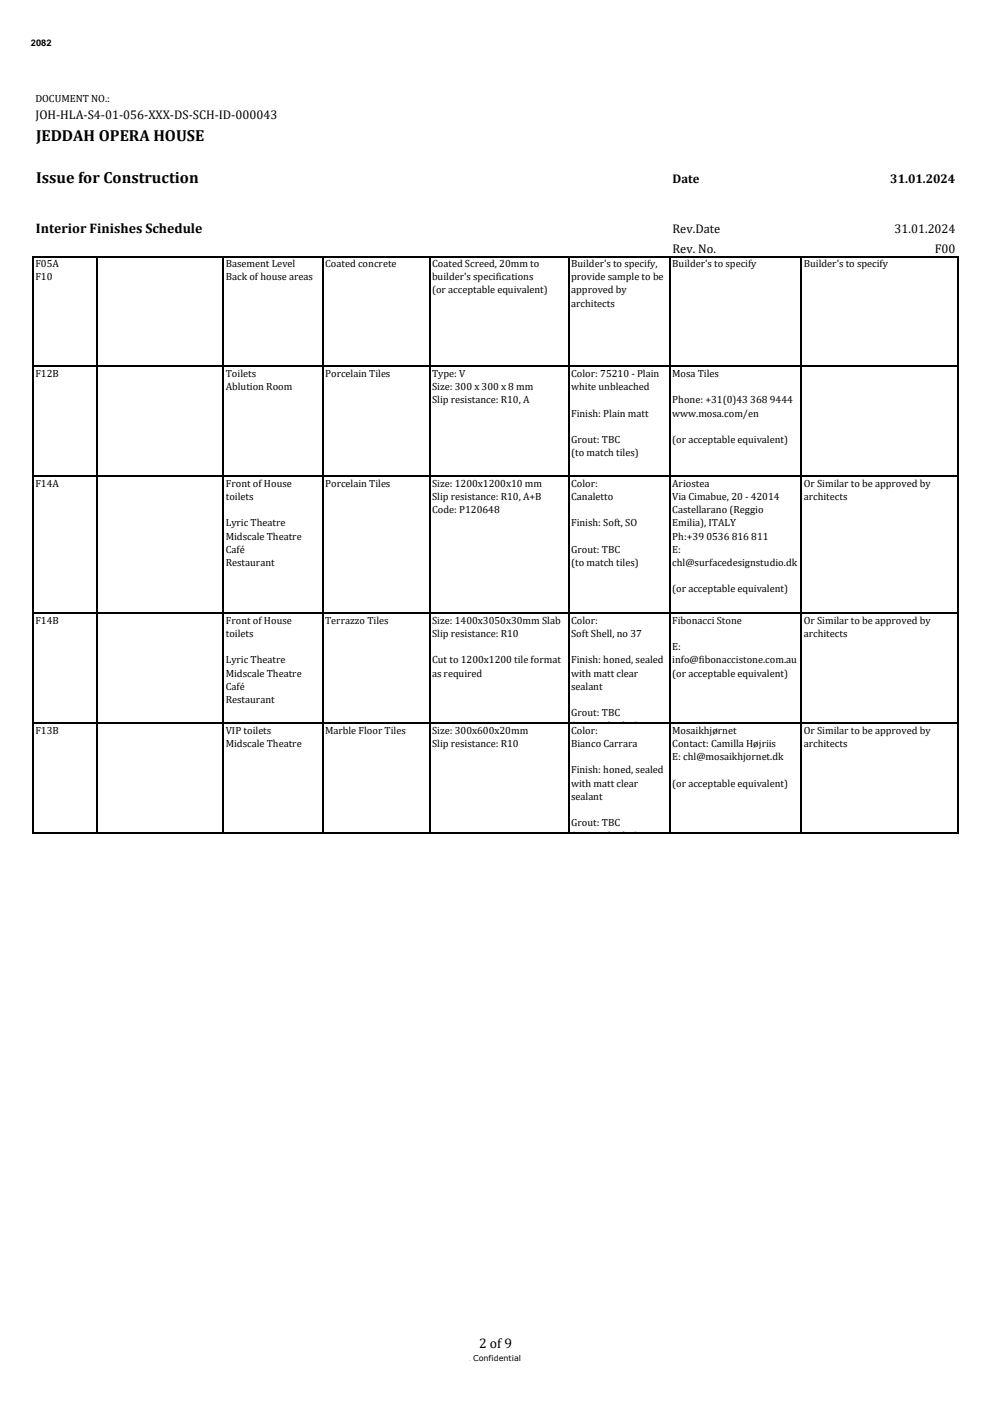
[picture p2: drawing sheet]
<svg xmlns="http://www.w3.org/2000/svg" width="210mm" height="297mm" viewBox="0 0 210 297" stroke-linecap="round" stroke-linejoin="round" font-family="sans-serif">
<defs><g id="words">
<g font-size="3.4">
<text x="7.7" y="29.9">JEDDAH OPERA HOUSE</text>
<text x="7.7" y="38.9">Issue for Construction</text>
</g>
<g font-size="2.9">
<text x="7.6" y="49.5">Interior Finishes Schedule</text>
<text x="101.5" y="285.8">2 of 9</text>
</g>
<g font-size="2.7">
<text x="7.5" y="25.2">JOH-HLA-S4-01-056-XXX-DS-SCH-ID-000043</text>
<text x="142.5" y="38.9">Date</text>
<text x="188.6" y="38.9">31.01.2024</text>
<text x="142.5" y="49.5">Rev.Date</text>
<text x="142.5" y="53.6">Rev. No.</text>
<text x="189.5" y="49.5">31.01.2024</text>
<text x="198.1" y="53.6">F00</text>
</g>
<g font-size="2.2">
<text x="7.5" y="21.7">DOCUMENT NO.:</text>
<text x="7.5" y="56.6">F05A</text>
<text x="7.5" y="59.4">F10</text>
<text x="47.8" y="56.6">Basement Level</text>
<text x="47.8" y="59.4">Back of house areas</text>
<text x="68.9" y="56.6">Coated concrete</text>
<text x="91.5" y="56.6">Coated Screed, 20mm to</text>
<text x="91.5" y="59.4">builder's specifications</text>
<text x="121" y="56.6">Builder's to specify,</text>
<text x="121" y="59.4">provide sample to be</text>
<text x="142.4" y="56.6">Builder's to specify</text>
<text x="170.3" y="56.6">Builder's to specify</text>
<text x="91.5" y="62.2">(or acceptable equivalent)</text>
<text x="121" y="62.2">approved by</text>
<text x="121" y="65">architects</text>
<text x="7.5" y="79.9">F12B</text>
<text x="47.8" y="79.9">Toilets</text>
<text x="47.8" y="82.7">Ablution Room</text>
<text x="68.9" y="79.9">Porcelain Tiles</text>
<text x="91.5" y="79.9">Type: V</text>
<text x="91.5" y="82.7">Size: 300 x 300 x 8 mm</text>
<text x="121" y="79.9">Color: 75210 - Plain</text>
<text x="121" y="82.7">white unbleached</text>
<text x="142.4" y="79.9">Mosa Tiles</text>
<text x="91.5" y="85.5">Slip resistance: R10, A</text>
<text x="121" y="88.3">Finish: Plain matt</text>
<text x="142.4" y="85.5">Phone: +31(0)43 368 9444</text>
<text x="142.4" y="88.3">www.mosa.com/en</text>
<text x="121" y="93.9">Grout: TBC</text>
<text x="142.4" y="93.9">(or acceptable equivalent)</text>
<text x="121" y="96.7">(to match tiles)</text>
<text x="7.5" y="103.2">F14A</text>
<text x="47.8" y="103.2">Front of House</text>
<text x="47.8" y="106">toilets</text>
<text x="68.9" y="103.2">Porcelain Tiles</text>
<text x="91.5" y="103.2">Size: 1200x1200x10 mm</text>
<text x="91.5" y="106">Slip resistance: R10, A+B</text>
<text x="121" y="103.2">Color:</text>
<text x="121" y="106">Canaletto</text>
<text x="142.4" y="103.2">Ariostea</text>
<text x="142.4" y="106">Via Cimabue, 20 - 42014</text>
<text x="170.3" y="103.2">Or Similar to be approved by</text>
<text x="170.3" y="106">architects</text>
<text x="47.8" y="111.6">Lyric Theatre</text>
<text x="91.5" y="108.8">Code: P120648</text>
<text x="121" y="111.6">Finish: Soft, SO</text>
<text x="142.4" y="108.8">Castellarano (Reggio</text>
<text x="142.4" y="111.6">Emilia), ITALY</text>
<text x="47.8" y="114.4">Midscale Theatre</text>
<text x="47.8" y="117.2">Café</text>
<text x="47.8" y="119.9">Restaurant</text>
<text x="121" y="117.2">Grout: TBC</text>
<text x="121" y="119.9">(to match tiles)</text>
<text x="142.4" y="114.4">Ph:+39 0536 816 811</text>
<text x="142.4" y="117.2">E:</text>
<text x="142.4" y="119.9">chl@surfacedesignstudio.dk</text>
<text x="142.4" y="125.5">(or acceptable equivalent)</text>
<text x="7.5" y="132.2">F14B</text>
<text x="47.8" y="132.2">Front of House</text>
<text x="47.8" y="135">toilets</text>
<text x="68.9" y="132.2">Terrazzo Tiles</text>
<text x="91.5" y="132.2">Size: 1400x3050x30mm Slab</text>
<text x="91.5" y="135">Slip resistance: R10</text>
<text x="121" y="132.2">Color:</text>
<text x="121" y="135">Soft Shell, no 37</text>
<text x="142.4" y="132.2">Fibonacci Stone</text>
<text x="142.4" y="137.8">E:</text>
<text x="170.3" y="132.2">Or Similar to be approved by</text>
<text x="170.3" y="135">architects</text>
<text x="47.8" y="140.6">Lyric Theatre</text>
<text x="47.8" y="143.4">Midscale Theatre</text>
<text x="91.5" y="140.6">Cut to 1200x1200 tile format</text>
<text x="91.5" y="143.4">as required</text>
<text x="121" y="140.6">Finish: honed, sealed</text>
<text x="121" y="143.4">with matt clear</text>
<text x="142.4" y="140.6">info@fibonaccistone.com.au</text>
<text x="142.4" y="143.4">(or acceptable equivalent)</text>
<text x="47.8" y="146.2">Café</text>
<text x="47.8" y="149">Restaurant</text>
<text x="121" y="146.2">sealant</text>
<text x="7.5" y="155.5">F13B</text>
<text x="47.8" y="155.5">VIP toilets</text>
<text x="68.9" y="155.5">Marble Floor Tiles</text>
<text x="91.5" y="155.5">Size: 300x600x20mm</text>
<text x="121" y="151.8">Grout: TBC</text>
<text x="121" y="154.6">(to match tiles)</text>
<text x="121" y="155.5">Color:</text>
<text x="142.4" y="155.5">Mosaikhjørnet</text>
<text x="170.3" y="155.5">Or Similar to be approved by</text>
<text x="47.8" y="158.3">Midscale Theatre</text>
<text x="91.5" y="158.3">Slip resistance: R10</text>
<text x="121" y="158.3">Bianco Carrara</text>
<text x="142.4" y="158.3">Contact: Camilla Højriis</text>
<text x="142.4" y="161.1">E: chl@mosaikhjornet.dk</text>
<text x="170.3" y="158.3">architects</text>
<text x="121" y="163.9">Finish: honed, sealed</text>
<text x="121" y="166.7">with matt clear</text>
<text x="142.4" y="166.7">(or acceptable equivalent)</text>
<text x="121" y="169.5">sealant</text>
<text x="121" y="175.1">Grout: TBC</text>
<text x="121" y="177.9">(to match tiles)</text>
</g>
<text font-size="1.9" x="6.6" y="9.8">2082</text>
<text font-size="1.7" x="100.3" y="288.4">Confidential</text>
<text font-size=".3" x="99.5" y="288.4">#</text>
</g></defs>
<g fill="none" stroke="#000" stroke-width=".25">
<path d="M7 54.2v122.5M7.1 54.4h196.1M20.5 54.5v122.2M47.3 54.5v122.2M68.4 54.5v122.2M91 54.5v122.2M120.5 54.5v122.2M141.9 54.5v122.2M169.8 54.5v122.2M203 54.5v122.2M7.1 77.7h196.1M7.1 100.9h196.1"/>
<path d="M7.1 130h196.1M7.1 153.3h196.1M7.1 176.6h196.1"/>
</g>
<use href="#words"/>
</svg>
